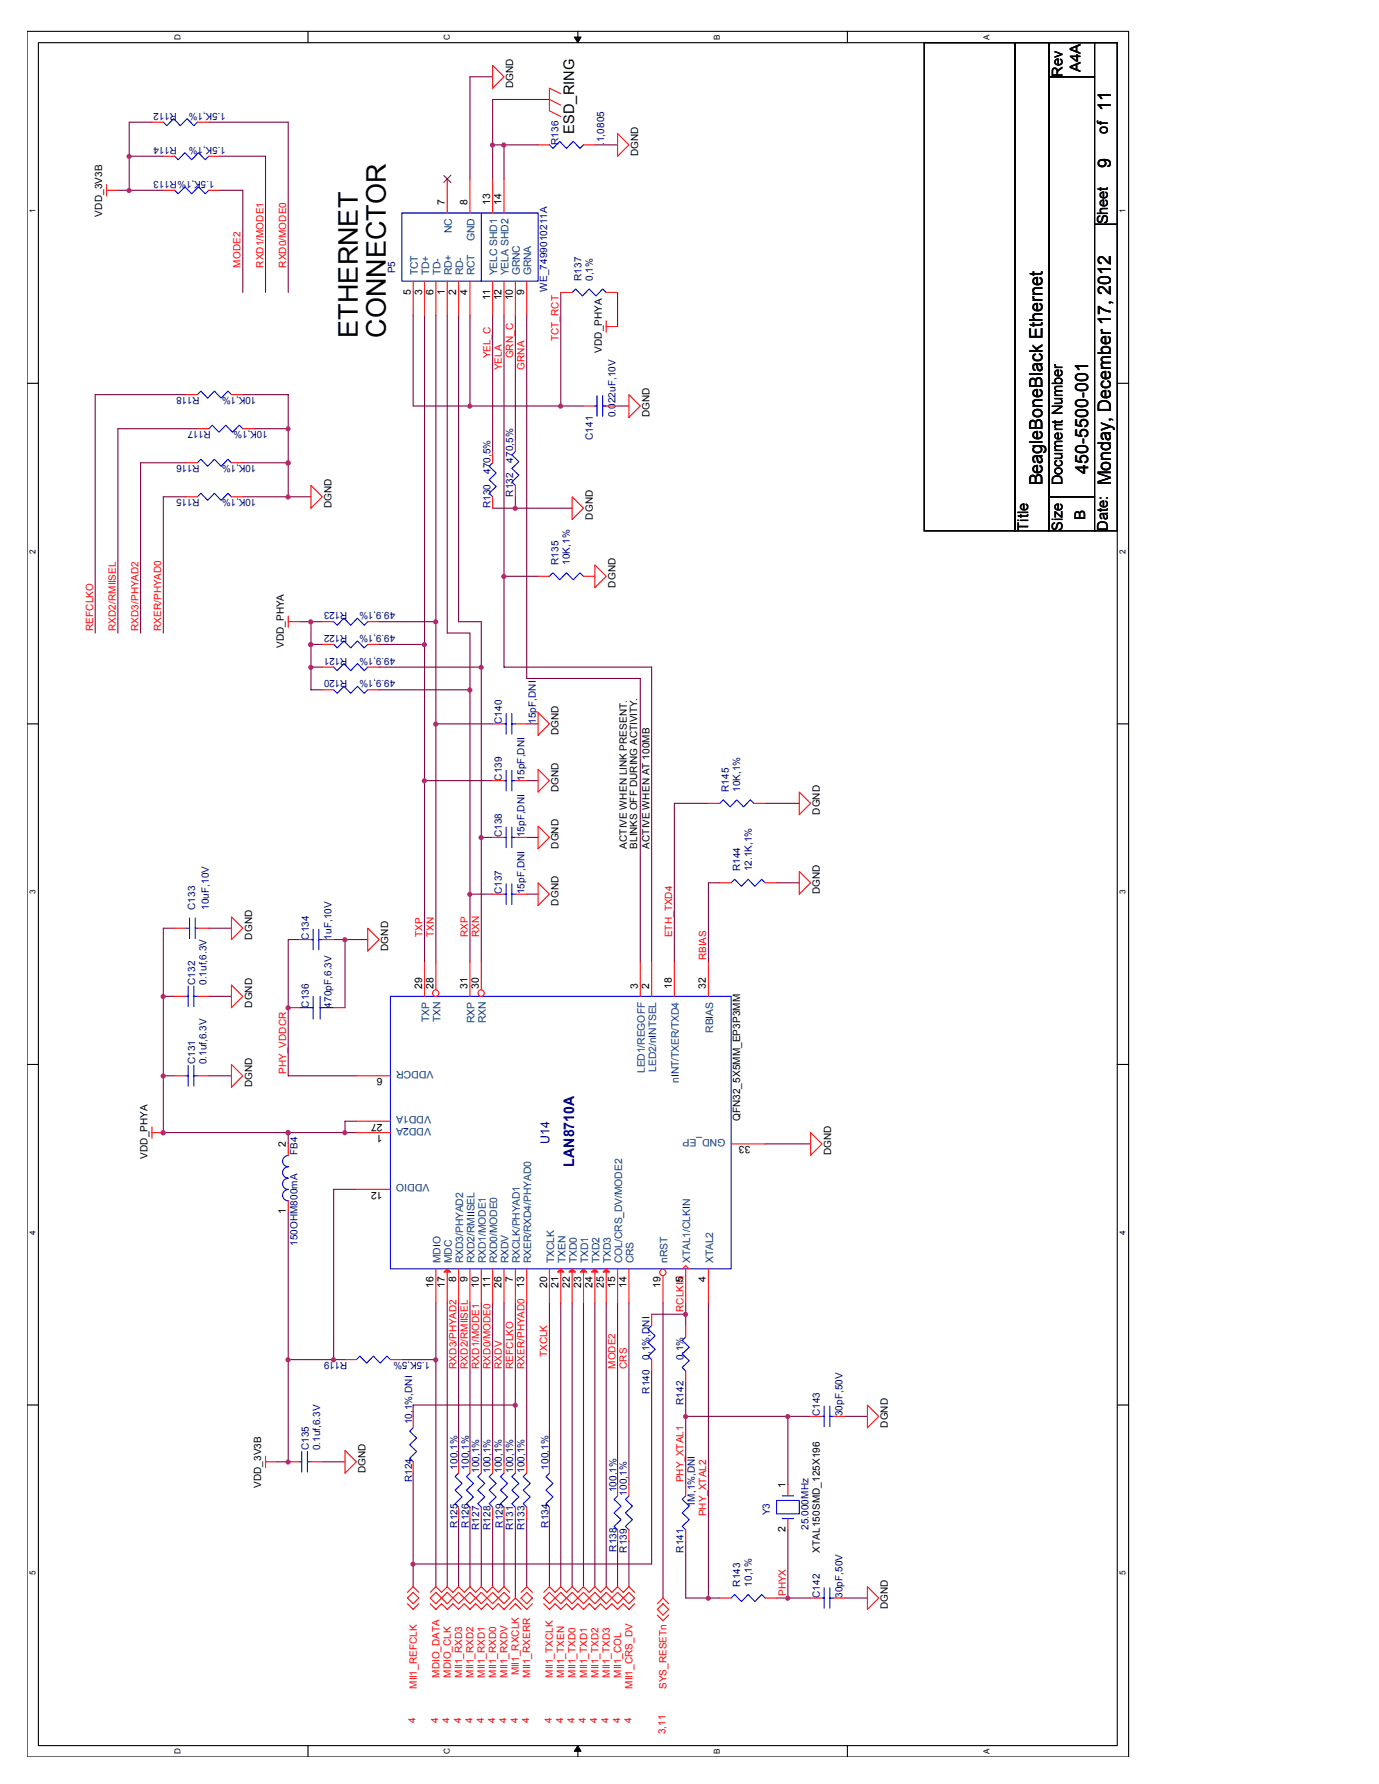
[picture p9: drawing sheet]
<svg xmlns="http://www.w3.org/2000/svg" width="216mm" height="279mm" viewBox="0 0 216 279" stroke-linecap="round" stroke-linejoin="round" font-family="sans-serif">
<defs><g id="words">
<g font-size="4.2">
<text x="56" y="52.9" transform="rotate(-90 56 52.9)">ETHERNET</text>
<text x="60.4" y="52.9" transform="rotate(-90 60.4 52.9)">CONNECTOR</text>
</g>
<g font-size="2.8">
<text x="173.9" y="17.4" transform="rotate(-90 173.9 17.4)">11</text>
<text x="173.9" y="26.2" transform="rotate(-90 173.9 26.2)">9</text>
<text x="163.2" y="76" transform="rotate(-90 163.2 76)">BeagleBoneBlack Ethernet</text>
<text x="170.3" y="74.3" transform="rotate(-90 170.3 74.3)">450-5500-001</text>
<text x="173.9" y="76" transform="rotate(-90 173.9 76)">Monday, December 17, 2012</text>
</g>
<g font-size="2.3">
<text x="169.2" y="11.3" transform="rotate(-90 169.2 11.3)">A4A</text>
<text x="166.3" y="12" transform="rotate(-90 166.3 12)">Rev</text>
<text x="89.9" y="20.9" transform="rotate(-90 89.9 20.9)">ESD_RING</text>
<text x="173.4" y="20.9" transform="rotate(-90 173.4 20.9)">of</text>
<text x="173.4" y="35.1" transform="rotate(-90 173.4 35.1)">Sheet</text>
<text x="166.3" y="76" transform="rotate(-90 166.3 76)">Document Number</text>
<text x="161" y="83.1" transform="rotate(-90 161 83.1)">Title</text>
<text x="166.3" y="83.1" transform="rotate(-90 166.3 83.1)">Size</text>
<text x="169.9" y="81.4" transform="rotate(-90 169.9 81.4)">B</text>
<text x="173.4" y="83.1" transform="rotate(-90 173.4 83.1)">Date:</text>
</g>
<text font-size="2.3" fill="#000080" x="89.9" y="182.7" transform="rotate(-90 89.9 182.7)">LAN8710A</text>
<text font-size="1.9" fill="#000080" x="86" y="179.2" transform="rotate(-90 86 179.2)">U14</text>
<g font-size="1.6" fill="#000080">
<text x="27.7" y="17.7" transform="rotate(-180 27.7 17.7)">R112</text>
<text x="35.3" y="17.7" transform="rotate(-180 35.3 17.7)">1.5K,1%</text>
<text x="27.7" y="23" transform="rotate(-180 27.7 23)">R114</text>
<text x="35.3" y="23" transform="rotate(-180 35.3 23)">1.5K,1%</text>
<text x="87.5" y="22.7" transform="rotate(-90 87.5 22.7)">R136</text>
<text x="94.6" y="22.7" transform="rotate(-90 94.6 22.7)">.1,0805</text>
<text x="33.6" y="28.3" transform="rotate(-180 33.6 28.3)">1.5K,1%R113</text>
<text x="61.8" y="42.8" transform="rotate(-90 61.8 42.8)">P5</text>
<text x="85.7" y="45.8" transform="rotate(-90 85.7 45.8)">WE_7499010211A</text>
<text x="91" y="44" transform="rotate(-90 91 44)">R137</text>
<text x="92.8" y="44" transform="rotate(-90 92.8 44)">0,1%</text>
<text x="31.2" y="62.1" transform="rotate(-180 31.2 62.1)">R118</text>
<text x="40.1" y="62.1" transform="rotate(-180 40.1 62.1)">10K,1%</text>
<text x="96.4" y="65.4" transform="rotate(-90 96.4 65.4)">0.022uF,10V</text>
<text x="33" y="67.4" transform="rotate(-180 33 67.4)">R117</text>
<text x="41.9" y="67.4" transform="rotate(-180 41.9 67.4)">10K,1%</text>
<text x="92.8" y="68.9" transform="rotate(-90 92.8 68.9)">C141</text>
<text x="31.2" y="72.8" transform="rotate(-180 31.2 72.8)">R116</text>
<text x="40.1" y="72.8" transform="rotate(-180 40.1 72.8)">10K,1%</text>
<text x="76.8" y="74.3" transform="rotate(-90 76.8 74.3)">470,5%</text>
<text x="80.3" y="77.8" transform="rotate(-90 80.3 77.8)">R132</text>
<text x="80.3" y="72.5" transform="rotate(-90 80.3 72.5)">470,5%</text>
<text x="31.2" y="78.1" transform="rotate(-180 31.2 78.1)">R115</text>
<text x="40.1" y="78.1" transform="rotate(-180 40.1 78.1)">10K,1%</text>
<text x="76.8" y="79.6" transform="rotate(-90 76.8 79.6)">R130</text>
<text x="87.5" y="88.5" transform="rotate(-90 87.5 88.5)">R135</text>
<text x="89.2" y="88.5" transform="rotate(-90 89.2 88.5)">10K,1%</text>
<text x="54.4" y="95.9" transform="rotate(-180 54.4 95.9)">R123</text>
<text x="61.8" y="95.9" transform="rotate(-180 61.8 95.9)">49.9,1%</text>
<text x="54.4" y="99.4" transform="rotate(-180 54.4 99.4)">R122</text>
<text x="61.8" y="99.4" transform="rotate(-180 61.8 99.4)">49.9,1%</text>
<text x="54.4" y="103" transform="rotate(-180 54.4 103)">R121</text>
<text x="54.4" y="106.6" transform="rotate(-180 54.4 106.6)">R120</text>
<text x="61.8" y="103" transform="rotate(-180 61.8 103)">49.9,1%</text>
<text x="61.8" y="106.6" transform="rotate(-180 61.8 106.6)">49.9,1%</text>
<text x="78.6" y="113.4" transform="rotate(-90 78.6 113.4)">C140</text>
<text x="83.9" y="113.4" transform="rotate(-90 83.9 113.4)">15pF,DNI</text>
<text x="78.6" y="122.3" transform="rotate(-90 78.6 122.3)">C139</text>
<text x="82.1" y="122.3" transform="rotate(-90 82.1 122.3)">15pF,DNI</text>
<text x="114.1" y="124" transform="rotate(-90 114.1 124)">R145</text>
<text x="115.9" y="124" transform="rotate(-90 115.9 124)">10K,1%</text>
<text x="78.6" y="131.1" transform="rotate(-90 78.6 131.1)">C138</text>
<text x="82.1" y="131.1" transform="rotate(-90 82.1 131.1)">15pF,DNI</text>
<text x="115.9" y="136.5" transform="rotate(-90 115.9 136.5)">R144</text>
<text x="117.7" y="136.5" transform="rotate(-90 117.7 136.5)">12.1K,1%</text>
<text x="30.6" y="142.5" transform="rotate(-90 30.6 142.5)">C133</text>
<text x="32.7" y="142.5" transform="rotate(-90 32.7 142.5)">10uF,10V</text>
<text x="78.6" y="140" transform="rotate(-90 78.6 140)">C137</text>
<text x="82.1" y="140" transform="rotate(-90 82.1 140)">15pF,DNI</text>
<text x="48.3" y="147.2" transform="rotate(-90 48.3 147.2)">C134</text>
<text x="51.9" y="147.2" transform="rotate(-90 51.9 147.2)">1uF,10V</text>
<text x="30.6" y="154.3" transform="rotate(-90 30.6 154.3)">C132</text>
<text x="32.3" y="154.3" transform="rotate(-90 32.3 154.3)">0.1uf,6.3V</text>
<text x="48.3" y="157.8" transform="rotate(-90 48.3 157.8)">C136</text>
<text x="51.9" y="157.8" transform="rotate(-90 51.9 157.8)">470pF,6.3V</text>
<text x="30.6" y="166.7" transform="rotate(-90 30.6 166.7)">C131</text>
<text x="32.3" y="166.7" transform="rotate(-90 32.3 166.7)">0.1uf,6.3V</text>
<text x="46.6" y="180.9" transform="rotate(-90 46.6 180.9)">FB4</text>
<text x="46.6" y="195.2" transform="rotate(-90 46.6 195.2)">150OHM800mA</text>
<text x="54.4" y="213.2" transform="rotate(-180 54.4 213.2)">R119</text>
<text x="67.4" y="213.2" transform="rotate(-180 67.4 213.2)">1.5K,5%</text>
<text x="101.7" y="212.9" transform="rotate(-90 101.7 212.9)">0,1%,DNI</text>
<text x="107" y="212.9" transform="rotate(-90 107 212.9)">0,1%</text>
<text x="101.7" y="218.3" transform="rotate(-90 101.7 218.3)">R140</text>
<text x="107" y="220" transform="rotate(-90 107 220)">R142</text>
<text x="128.4" y="221.8" transform="rotate(-90 128.4 221.8)">C143</text>
<text x="131.9" y="221.8" transform="rotate(-90 131.9 221.8)">30pF,50V</text>
<text x="48.3" y="227.2" transform="rotate(-90 48.3 227.2)">C135</text>
<text x="50.1" y="227.2" transform="rotate(-90 50.1 227.2)">0.1uf,6.3V</text>
<text x="64.5" y="223.1" transform="rotate(-90 64.5 223.1)">10,1%,DNI</text>
<text x="64.5" y="232.2" transform="rotate(-90 64.5 232.2)">R124</text>
<text x="71.6" y="230.2" transform="rotate(-90 71.6 230.2)">100,1%</text>
<text x="73.4" y="230.2" transform="rotate(-90 73.4 230.2)">100,1%</text>
<text x="75" y="230.7" transform="rotate(-90 75 230.7)">100,1%</text>
<text x="76.8" y="230.7" transform="rotate(-90 76.8 230.7)">100,1%</text>
<text x="78.6" y="230.7" transform="rotate(-90 78.6 230.7)">100,1%</text>
<text x="80.3" y="230.7" transform="rotate(-90 80.3 230.7)">100,1%</text>
<text x="82.1" y="230.7" transform="rotate(-90 82.1 230.7)">100,1%</text>
<text x="85.9" y="230.2" transform="rotate(-90 85.9 230.2)">100,1%</text>
<text x="96.5" y="233.7" transform="rotate(-90 96.5 233.7)">100,1%</text>
<text x="71.6" y="239.3" transform="rotate(-90 71.6 239.3)">R125</text>
<text x="73.4" y="239.3" transform="rotate(-90 73.4 239.3)">R126</text>
<text x="75" y="239.6" transform="rotate(-90 75 239.6)">R127</text>
<text x="76.8" y="239.6" transform="rotate(-90 76.8 239.6)">R128</text>
<text x="78.7" y="239.3" transform="rotate(-90 78.7 239.3)">R129</text>
<text x="80.3" y="239.6" transform="rotate(-90 80.3 239.6)">R131</text>
<text x="82.1" y="239.6" transform="rotate(-90 82.1 239.6)">R133</text>
<text x="85.9" y="239.3" transform="rotate(-90 85.9 239.3)">R134</text>
<text x="98.1" y="234.3" transform="rotate(-90 98.1 234.3)">100,1%</text>
<text x="108.8" y="236.1" transform="rotate(-90 108.8 236.1)">1M,1%,DNI</text>
<text x="120.5" y="237.3" transform="rotate(-90 120.5 237.3)">Y3</text>
<text x="126.6" y="239.6" transform="rotate(-90 126.6 239.6)">25.000MHz</text>
<text x="96.5" y="243" transform="rotate(-90 96.5 243)">R138</text>
<text x="98.1" y="243.2" transform="rotate(-90 98.1 243.2)">R139</text>
<text x="107" y="243.2" transform="rotate(-90 107 243.2)">R141</text>
<text x="115.9" y="248.5" transform="rotate(-90 115.9 248.5)">R143</text>
<text x="117.7" y="248.5" transform="rotate(-90 117.7 248.5)">10,1%</text>
<text x="128.4" y="250.3" transform="rotate(-90 128.4 250.3)">C142</text>
<text x="131.9" y="250.3" transform="rotate(-90 131.9 250.3)">30pF,50V</text>
</g>
<g font-size="1.6">
<text x="80.3" y="13.8" transform="rotate(-90 80.3 13.8)">DGND</text>
<text x="99.9" y="24.5" transform="rotate(-90 99.9 24.5)">DGND</text>
<text x="16" y="33.9" transform="rotate(-90 16 33.9)">VDD_3V3B</text>
<text x="69.6" y="32.1" transform="rotate(-90 69.6 32.1)">7</text>
<text x="73.2" y="32.1" transform="rotate(-90 73.2 32.1)">8</text>
<text x="76.7" y="32.1" transform="rotate(-90 76.7 32.1)">13</text>
<text x="78.5" y="32.1" transform="rotate(-90 78.5 32.1)">14</text>
<text x="64.3" y="46.1" transform="rotate(-90 64.3 46.1)">5</text>
<text x="66.1" y="46.1" transform="rotate(-90 66.1 46.1)">3</text>
<text x="67.9" y="46.1" transform="rotate(-90 67.9 46.1)">6</text>
<text x="69.6" y="46.1" transform="rotate(-90 69.6 46.1)">1</text>
<text x="71.4" y="46.1" transform="rotate(-90 71.4 46.1)">2</text>
<text x="73.2" y="46.1" transform="rotate(-90 73.2 46.1)">4</text>
<text x="76.7" y="47" transform="rotate(-90 76.7 47)">11</text>
<text x="78.5" y="47" transform="rotate(-90 78.5 47)">12</text>
<text x="80.3" y="47" transform="rotate(-90 80.3 47)">10</text>
<text x="82.1" y="46.1" transform="rotate(-90 82.1 46.1)">9</text>
<text x="94.2" y="55.2" transform="rotate(-90 94.2 55.2)">VDD_PHYA</text>
<text x="101.7" y="65.4" transform="rotate(-90 101.7 65.4)">DGND</text>
<text x="51.9" y="79.6" transform="rotate(-90 51.9 79.6)">DGND</text>
<text x="92.8" y="81.4" transform="rotate(-90 92.8 81.4)">DGND</text>
<text x="96.4" y="92" transform="rotate(-90 96.4 92)">DGND</text>
<text x="44.4" y="101.5" transform="rotate(-90 44.4 101.5)">VDD_PHYA</text>
<text x="87.5" y="115.1" transform="rotate(-90 87.5 115.1)">DGND</text>
<text x="87.5" y="124" transform="rotate(-90 87.5 124)">DGND</text>
<text x="128.4" y="127.6" transform="rotate(-90 128.4 127.6)">DGND</text>
<text x="87.5" y="132.9" transform="rotate(-90 87.5 132.9)">DGND</text>
<text x="98.1" y="132.9" transform="rotate(-90 98.1 132.9)">ACTIVE WHEN LINK PRESENT.</text>
<text x="99.7" y="132.9" transform="rotate(-90 99.7 132.9)">BLINKS OFF DURING ACTIVITY.</text>
<text x="101.7" y="132.9" transform="rotate(-90 101.7 132.9)">ACTIVE WHEN AT 100MB</text>
<text x="87.5" y="141.8" transform="rotate(-90 87.5 141.8)">DGND</text>
<text x="128.4" y="140" transform="rotate(-90 128.4 140)">DGND</text>
<text x="39.5" y="147.2" transform="rotate(-90 39.5 147.2)">DGND</text>
<text x="60.8" y="148.9" transform="rotate(-90 60.8 148.9)">DGND</text>
<text x="66.1" y="154.8" transform="rotate(-90 66.1 154.8)">29</text>
<text x="67.9" y="154.8" transform="rotate(-90 67.9 154.8)">28</text>
<text x="73.2" y="154.8" transform="rotate(-90 73.2 154.8)">31</text>
<text x="75" y="154.8" transform="rotate(-90 75 154.8)">30</text>
<text x="99.9" y="154.8" transform="rotate(-90 99.9 154.8)">3</text>
<text x="101.6" y="154.8" transform="rotate(-90 101.6 154.8)">2</text>
<text x="105.2" y="154.8" transform="rotate(-90 105.2 154.8)">18</text>
<text x="110.5" y="154.8" transform="rotate(-90 110.5 154.8)">32</text>
<text x="39.5" y="157.8" transform="rotate(-90 39.5 157.8)">DGND</text>
<text x="39.5" y="170.3" transform="rotate(-90 39.5 170.3)">DGND</text>
<text x="59.9" y="168.9" transform="rotate(-180 59.9 168.9)">6</text>
<text x="44.7" y="179.7" transform="rotate(-90 44.7 179.7)">2</text>
<text x="59.9" y="176" transform="rotate(-180 59.9 176)">27</text>
<text x="59.9" y="177.8" transform="rotate(-180 59.9 177.8)">1</text>
<text x="115.9" y="175.6" transform="rotate(-90 115.9 175.6)">QFN32_5X5MM_EP3P3MM</text>
<text x="117.5" y="179.5" transform="rotate(-180 117.5 179.5)">33</text>
<text x="23.1" y="181.5" transform="rotate(-90 23.1 181.5)">VDD_PHYA</text>
<text x="130.1" y="180.9" transform="rotate(-90 130.1 180.9)">DGND</text>
<text x="44.7" y="190.2" transform="rotate(-90 44.7 190.2)">1</text>
<text x="59.9" y="186.6" transform="rotate(-180 59.9 186.6)">12</text>
<text x="67.9" y="201.7" transform="rotate(-90 67.9 201.7)">16</text>
<text x="69.6" y="201.7" transform="rotate(-90 69.6 201.7)">17</text>
<text x="71.4" y="200.8" transform="rotate(-90 71.4 200.8)">8</text>
<text x="73.2" y="200.8" transform="rotate(-90 73.2 200.8)">9</text>
<text x="75" y="201.7" transform="rotate(-90 75 201.7)">10</text>
<text x="76.7" y="201.7" transform="rotate(-90 76.7 201.7)">11</text>
<text x="78.5" y="201.7" transform="rotate(-90 78.5 201.7)">26</text>
<text x="80.3" y="200.8" transform="rotate(-90 80.3 200.8)">7</text>
<text x="82.1" y="201.7" transform="rotate(-90 82.1 201.7)">13</text>
<text x="85.6" y="201.7" transform="rotate(-90 85.6 201.7)">20</text>
<text x="87.4" y="201.7" transform="rotate(-90 87.4 201.7)">21</text>
<text x="89.2" y="201.7" transform="rotate(-90 89.2 201.7)">22</text>
<text x="91" y="201.7" transform="rotate(-90 91 201.7)">23</text>
<text x="92.8" y="201.7" transform="rotate(-90 92.8 201.7)">24</text>
<text x="94.5" y="201.7" transform="rotate(-90 94.5 201.7)">25</text>
<text x="96.3" y="201.7" transform="rotate(-90 96.3 201.7)">15</text>
<text x="98.1" y="201.7" transform="rotate(-90 98.1 201.7)">14</text>
<text x="103.4" y="201.7" transform="rotate(-90 103.4 201.7)">19</text>
<text x="107" y="200.8" transform="rotate(-90 107 200.8)">5</text>
<text x="110.5" y="200.8" transform="rotate(-90 110.5 200.8)">4</text>
<text x="139" y="223.6" transform="rotate(-90 139 223.6)">DGND</text>
<text x="40.9" y="233" transform="rotate(-90 40.9 233)">VDD_3V3B</text>
<text x="57.2" y="230.7" transform="rotate(-90 57.2 230.7)">DGND</text>
<text x="123" y="233" transform="rotate(-90 123 233)">1</text>
<text x="123" y="239.9" transform="rotate(-90 123 239.9)">2</text>
<text x="128.4" y="243.2" transform="rotate(-90 128.4 243.2)">XTAL150SMD_125X196</text>
<text x="139" y="252.1" transform="rotate(-90 139 252.1)">DGND</text>
</g>
<g font-size="1.6" fill="#f00">
<text x="37.7" y="41.9" transform="rotate(-90 37.7 41.9)">MODE2</text>
<text x="41.2" y="41.9" transform="rotate(-90 41.2 41.9)">RXD1/MODE1</text>
<text x="44.8" y="41.9" transform="rotate(-90 44.8 41.9)">RXD0/MODE0</text>
<text x="87.5" y="53.5" transform="rotate(-90 87.5 53.5)">TCT_RCT</text>
<text x="76.8" y="56.1" transform="rotate(-90 76.8 56.1)">YEL_C</text>
<text x="78.6" y="57.9" transform="rotate(-90 78.6 57.9)">YELA</text>
<text x="80.3" y="56.1" transform="rotate(-90 80.3 56.1)">GRN_C</text>
<text x="82.1" y="57.9" transform="rotate(-90 82.1 57.9)">GRNA</text>
<text x="14.6" y="98.8" transform="rotate(-90 14.6 98.8)">REFCLKO</text>
<text x="18.1" y="98.8" transform="rotate(-90 18.1 98.8)">RXD2/RMIISEL</text>
<text x="21.7" y="98.8" transform="rotate(-90 21.7 98.8)">RXD3/PHYAD2</text>
<text x="25.2" y="98.8" transform="rotate(-90 25.2 98.8)">RXER/PHYAD0</text>
<text x="66.1" y="146.8" transform="rotate(-90 66.1 146.8)">TXP</text>
<text x="67.9" y="146.8" transform="rotate(-90 67.9 146.8)">TXN</text>
<text x="73.2" y="146.8" transform="rotate(-90 73.2 146.8)">RXP</text>
<text x="75" y="146.8" transform="rotate(-90 75 146.8)">RXN</text>
<text x="105.2" y="146.8" transform="rotate(-90 105.2 146.8)">ETH_TXD4</text>
<text x="110.6" y="150.4" transform="rotate(-90 110.6 150.4)">RBIAS</text>
<text x="44.8" y="168.1" transform="rotate(-90 44.8 168.1)">PHY_VDDCR</text>
<text x="107" y="205.5" transform="rotate(-90 107 205.5)">RCLKIN</text>
<text x="71.5" y="214.4" transform="rotate(-90 71.5 214.4)">RXD3/PHYAD2</text>
<text x="73.2" y="214.4" transform="rotate(-90 73.2 214.4)">RXD2/RMIISEL</text>
<text x="75" y="214.4" transform="rotate(-90 75 214.4)">RXD1/MODE1</text>
<text x="76.8" y="214.4" transform="rotate(-90 76.8 214.4)">RXD0/MODE0</text>
<text x="78.6" y="214.4" transform="rotate(-90 78.6 214.4)">RXDV</text>
<text x="80.3" y="214.4" transform="rotate(-90 80.3 214.4)">REFCLKO</text>
<text x="82.1" y="214.4" transform="rotate(-90 82.1 214.4)">RXER/PHYAD0</text>
<text x="85.7" y="212.6" transform="rotate(-90 85.7 212.6)">TXCLK</text>
<text x="96.4" y="214.4" transform="rotate(-90 96.4 214.4)">MODE2</text>
<text x="98.1" y="214.4" transform="rotate(-90 98.1 214.4)">CRS</text>
<text x="107" y="232.2" transform="rotate(-90 107 232.2)">PHY_XTAL1</text>
<text x="110.6" y="237.5" transform="rotate(-90 110.6 237.5)">PHY_XTAL2</text>
<text x="123" y="249.9" transform="rotate(-90 123 249.9)">PHYX</text>
<text x="68.8" y="262.7" transform="rotate(-90 68.8 262.7)">MDIO_DATA</text>
<text x="70.6" y="262.7" transform="rotate(-90 70.6 262.7)">MDIO_CLK</text>
<text x="72.3" y="262.7" transform="rotate(-90 72.3 262.7)">MII1_RXD3</text>
<text x="74.1" y="262.7" transform="rotate(-90 74.1 262.7)">MII1_RXD2</text>
<text x="75.9" y="262.7" transform="rotate(-90 75.9 262.7)">MII1_RXD1</text>
<text x="77.7" y="262.7" transform="rotate(-90 77.7 262.7)">MII1_RXD0</text>
<text x="79.5" y="262.7" transform="rotate(-90 79.5 262.7)">MII1_RXDV</text>
<text x="81.2" y="262.4" transform="rotate(-90 81.2 262.4)">MII1_RXCLK</text>
<text x="83" y="262.7" transform="rotate(-90 83 262.7)">MII1_RXERR</text>
<text x="86.6" y="262.7" transform="rotate(-90 86.6 262.7)">MII1_TXCLK</text>
<text x="88.3" y="262.7" transform="rotate(-90 88.3 262.7)">MII1_TXEN</text>
<text x="90.1" y="262.7" transform="rotate(-90 90.1 262.7)">MII1_TXD0</text>
<text x="91.9" y="262.7" transform="rotate(-90 91.9 262.7)">MII1_TXD1</text>
<text x="93.7" y="262.7" transform="rotate(-90 93.7 262.7)">MII1_TXD2</text>
<text x="95.5" y="262.7" transform="rotate(-90 95.5 262.7)">MII1_TXD3</text>
<text x="97.2" y="262.7" transform="rotate(-90 97.2 262.7)">MII1_COL</text>
<text x="65.1" y="269.8" transform="rotate(-90 65.1 269.8)">4</text>
<text x="65.2" y="264.5" transform="rotate(-90 65.2 264.5)">MII1_REFCLK</text>
<text x="68.6" y="269.8" transform="rotate(-90 68.6 269.8)">4</text>
<text x="70.4" y="269.8" transform="rotate(-90 70.4 269.8)">4</text>
<text x="72.2" y="269.8" transform="rotate(-90 72.2 269.8)">4</text>
<text x="74" y="269.8" transform="rotate(-90 74 269.8)">4</text>
<text x="75.7" y="269.8" transform="rotate(-90 75.7 269.8)">4</text>
<text x="77.5" y="269.8" transform="rotate(-90 77.5 269.8)">4</text>
<text x="79.3" y="269.8" transform="rotate(-90 79.3 269.8)">4</text>
<text x="81.1" y="269.8" transform="rotate(-90 81.1 269.8)">4</text>
<text x="82.8" y="269.8" transform="rotate(-90 82.8 269.8)">4</text>
<text x="86.4" y="269.8" transform="rotate(-90 86.4 269.8)">4</text>
<text x="88.2" y="269.8" transform="rotate(-90 88.2 269.8)">4</text>
<text x="90" y="269.8" transform="rotate(-90 90 269.8)">4</text>
<text x="91.7" y="269.8" transform="rotate(-90 91.7 269.8)">4</text>
<text x="93.5" y="269.8" transform="rotate(-90 93.5 269.8)">4</text>
<text x="95.3" y="269.8" transform="rotate(-90 95.3 269.8)">4</text>
<text x="97.1" y="269.8" transform="rotate(-90 97.1 269.8)">4</text>
<text x="98.8" y="269.8" transform="rotate(-90 98.8 269.8)">4</text>
<text x="99" y="264.5" transform="rotate(-90 99 264.5)">MII1_CRS_DV</text>
<text x="104.4" y="264.5" transform="rotate(-90 104.4 264.5)">SYS_RESETn</text>
<text x="104.2" y="271.6" transform="rotate(-90 104.2 271.6)">3,11</text>
</g>
<g font-size="1.6" fill="#004080">
<text x="70.7" y="36.5" transform="rotate(-90 70.7 36.5)">NC</text>
<text x="74.3" y="37.8" transform="rotate(-90 74.3 37.8)">GND</text>
<text x="65.4" y="43.1" transform="rotate(-90 65.4 43.1)">TCT</text>
<text x="67.2" y="43.1" transform="rotate(-90 67.2 43.1)">TD+</text>
<text x="69" y="43.1" transform="rotate(-90 69 43.1)">TD-</text>
<text x="70.7" y="43.1" transform="rotate(-90 70.7 43.1)">RD+</text>
<text x="72.5" y="43.1" transform="rotate(-90 72.5 43.1)">RD-</text>
<text x="74.3" y="43.1" transform="rotate(-90 74.3 43.1)">RCT</text>
<text x="77.9" y="43.1" transform="rotate(-90 77.9 43.1)">YELC SHD1</text>
<text x="79.6" y="43.1" transform="rotate(-90 79.6 43.1)">YELA SHD2</text>
<text x="81.4" y="43.1" transform="rotate(-90 81.4 43.1)">GRNC</text>
<text x="83.2" y="43.1" transform="rotate(-90 83.2 43.1)">GRNA</text>
<text x="67.2" y="160" transform="rotate(-90 67.2 160)">TXP</text>
<text x="69" y="160.1" transform="rotate(-90 69 160.1)">TXN</text>
<text x="74.3" y="160.2" transform="rotate(-90 74.3 160.2)">RXP</text>
<text x="76.1" y="160.3" transform="rotate(-90 76.1 160.3)">RXN</text>
<text x="111.6" y="161.7" transform="rotate(-90 111.6 161.7)">RBIAS</text>
<text x="67.9" y="167.7" transform="rotate(-180 67.9 167.7)">VDDCR</text>
<text x="102.7" y="167.9" transform="rotate(-90 102.7 167.9)">LED2/nINTSEL</text>
<text x="101" y="168.1" transform="rotate(-90 101 168.1)">LED1/REGOFF</text>
<text x="106.3" y="169.6" transform="rotate(-90 106.3 169.6)">nINT/TXER/TXD4</text>
<text x="67.5" y="174.8" transform="rotate(-180 67.5 174.8)">VDD1A</text>
<text x="67.5" y="176.6" transform="rotate(-180 67.5 176.6)">VDD2A</text>
<text x="113.6" y="178.4" transform="rotate(-180 113.6 178.4)">GND_EP</text>
<text x="67.2" y="185.5" transform="rotate(-180 67.2 185.5)">VDDIO</text>
<text x="69" y="197.8" transform="rotate(-90 69 197.8)">MDIO</text>
<text x="70.7" y="197.8" transform="rotate(-90 70.7 197.8)">MDC</text>
<text x="72.5" y="197.8" transform="rotate(-90 72.5 197.8)">RXD3/PHYAD2</text>
<text x="74.3" y="197.8" transform="rotate(-90 74.3 197.8)">RXD2/RMIISEL</text>
<text x="76.1" y="197.8" transform="rotate(-90 76.1 197.8)">RXD1/MODE1</text>
<text x="77.9" y="197.8" transform="rotate(-90 77.9 197.8)">RXD0/MODE0</text>
<text x="79.6" y="197.8" transform="rotate(-90 79.6 197.8)">RXDV</text>
<text x="81.4" y="197.8" transform="rotate(-90 81.4 197.8)">RXCLK/PHYAD1</text>
<text x="83.2" y="197.8" transform="rotate(-90 83.2 197.8)">RXER/RXD4/PHYAD0</text>
<text x="86.7" y="197.8" transform="rotate(-90 86.7 197.8)">TXCLK</text>
<text x="88.5" y="197.8" transform="rotate(-90 88.5 197.8)">TXEN</text>
<text x="90.3" y="197.8" transform="rotate(-90 90.3 197.8)">TXD0</text>
<text x="92.1" y="197.8" transform="rotate(-90 92.1 197.8)">TXD1</text>
<text x="93.9" y="197.8" transform="rotate(-90 93.9 197.8)">TXD2</text>
<text x="95.6" y="197.8" transform="rotate(-90 95.6 197.8)">TXD3</text>
<text x="97.4" y="197.8" transform="rotate(-90 97.4 197.8)">COL/CRS_DV/MODE2</text>
<text x="99.2" y="197.8" transform="rotate(-90 99.2 197.8)">CRS</text>
<text x="104.5" y="197.8" transform="rotate(-90 104.5 197.8)">nRST</text>
<text x="108.1" y="197.8" transform="rotate(-90 108.1 197.8)">XTAL1/CLKIN</text>
<text x="111.6" y="197.8" transform="rotate(-90 111.6 197.8)">XTAL2</text>
</g>
<g font-size="1.3">
<text x="28.2" y="6.2" transform="rotate(-90 28.2 6.2)">D</text>
<text x="70.4" y="6.2" transform="rotate(-90 70.4 6.2)">C</text>
<text x="112.7" y="6.2" transform="rotate(-90 112.7 6.2)">B</text>
<text x="154.9" y="6.2" transform="rotate(-90 154.9 6.2)">A</text>
<text x="5.5" y="33.4" transform="rotate(-90 5.5 33.4)">1</text>
<text x="176.2" y="33.4" transform="rotate(-90 176.2 33.4)">1</text>
<text x="5.5" y="86.7" transform="rotate(-90 5.5 86.7)">2</text>
<text x="176.2" y="86.7" transform="rotate(-90 176.2 86.7)">2</text>
<text x="5.5" y="140" transform="rotate(-90 5.5 140)">3</text>
<text x="176.2" y="140" transform="rotate(-90 176.2 140)">3</text>
<text x="5.5" y="193.4" transform="rotate(-90 5.5 193.4)">4</text>
<text x="176.2" y="193.4" transform="rotate(-90 176.2 193.4)">4</text>
<text x="5.5" y="246.7" transform="rotate(-90 5.5 246.7)">5</text>
<text x="176.2" y="246.7" transform="rotate(-90 176.2 246.7)">5</text>
<text x="28.2" y="274.7" transform="rotate(-90 28.2 274.7)">D</text>
<text x="70.4" y="274.7" transform="rotate(-90 70.4 274.7)">C</text>
<text x="112.7" y="274.7" transform="rotate(-90 112.7 274.7)">B</text>
<text x="154.9" y="274.7" transform="rotate(-90 154.9 274.7)">A</text>
</g>
</g></defs>
<path d="M4.2 4.9h172.5v270.3h-172.5zM6 6.7h168.9v266.7h-168.9z" fill="none" stroke="#000" stroke-width=".17"/>
<g fill="#fff">
<path d="M4.4 246h1.4v.7h-1.4z"/>
<path d="M175.1 246h1.4v.7h-1.4z"/>
</g>
<path d="M4.2 220h1.8M174.9 220h1.8" fill="none" stroke="#000" stroke-width=".17"/>
<g fill="#fff">
<path d="M4.4 192.7h1.4v.7h-1.4z"/>
<path d="M175.1 192.7h1.4v.7h-1.4z"/>
</g>
<path d="M4.2 166.7h1.8M174.9 166.7h1.8" fill="none" stroke="#000" stroke-width=".17"/>
<g fill="#fff">
<path d="M4.4 139.4h1.4v.6h-1.4z"/>
<path d="M175.1 139.4h1.4v.6h-1.4z"/>
</g>
<path d="M4.2 113.4h1.8M174.9 113.4h1.8" fill="none" stroke="#000" stroke-width=".17"/>
<g fill="#fff">
<path d="M4.4 86h1.4v.7h-1.4z"/>
<path d="M175.1 86h1.4v.7h-1.4z"/>
</g>
<path d="M4.2 60h1.8M174.9 60h1.8" fill="none" stroke="#000" stroke-width=".17"/>
<g fill="#fff">
<path d="M4.4 32.7h1.4v.7h-1.4z"/>
<path d="M175.1 32.7h1.4v.7h-1.4z"/>
<path d="M27.1 273.8h1.4v.9h-1.4z"/>
<path d="M27.1 5.3h1.4v.9h-1.4z"/>
<path d="M69.3 273.8h1.4v.9h-1.4z"/>
<path d="M69.3 5.3h1.4v.9h-1.4z"/>
</g>
<path d="M48.2 4.9v1.8M48.2 273.4v1.8" fill="none" stroke="#000" stroke-width=".17"/>
<g fill="#fff">
<path d="M111.5 273.9h1.4v.8h-1.4z"/>
<path d="M111.5 5.4h1.4v.8h-1.4z"/>
</g>
<path d="M90.5 4.9v1.8M90.5 273.4v1.8" fill="none" stroke="#000" stroke-width=".17"/>
<path d="M89.9 5.8h1.1l-.5 .9zM90.5 273.4l.5 .9h-1.1z" fill="#000" stroke="#000" stroke-width=".16"/>
<g fill="#fff">
<path d="M153.8 273.9h1.4v.8h-1.4z"/>
<path d="M153.8 5.4h1.4v.8h-1.4z"/>
</g>
<path d="M132.7 4.9v1.8M144.7 6.7h14.2v76.4h-14.2zM158.9 6.7h5.4v76.4h-5.4zM164.3 12h7.1v65.8h-7.1zM164.3 6.7h7.1v5.3h-7.1zM171.4 6.7h3.5v28.4h-3.5zM171.4 35.1h3.5v48h-3.5zM164.3 77.8h7.1v5.3h-7.1zM132.7 273.4v1.8" fill="none" stroke="#000" stroke-width=".17"/>
<g fill="none" stroke="#800040" stroke-width=".17">
<path d="M23.8 19.1h-3.6v5.4M32.7 19.1h12.4v26.7M77.1 12h-3.5v16M86 15.6h-8.9v12.4M18.5 29.8h7.1M25.6 24.5h-5.4v5.3M34.5 24.5h7.1v21.3M34.5 29.8h3.5v16M77.1 22.7h7.1M78.9 22.7v5.3M93.1 22.7h3.6M64.7 49.4v14.2h26.7"/>
<path d="M66.5 49.4v101.3M68.2 49.4v101.3M70 49.4v49.7h3.6v51.6M71.8 49.4v48h3.6v53.3M73.6 49.4v14.2M77.1 49.4v21.3M78.9 49.4v40.9M80.7 49.4v19.5M82.5 49.4v56.9h17.7v44.4M87.8 45.8v17.8M96.7 45.8v5.3M29.1 77.8h-3.5v21.3"/>
<path d="M29.1 61.8h-14.2v37.3M29.1 72.5h-7.1v26.6M30.9 67.1h-12.4v32M38 61.8h7.1v10.7M38 72.5h7.1M39.8 67.1h5.3M45.1 72.5v5.3h-7.1M45.1 77.8h3.6M80.7 77.8v1.8h-3.6M80.7 79.6h8.9M96.7 63.6h1.8M46.9 97.4h3.6"/>
<path d="M48.7 97.4v10.6h1.8M59.4 97.4h8.8M84.2 90.3h-5.3v14.2h23.1v46.2M48.7 104.5h1.8M48.7 100.9h1.8M59.4 108h14.2M59.4 104.5h16M59.4 100.9h7.1M68.2 113.4h8.9M82.5 113.4h1.7M66.5 122.3h10.6M75.4 131.1h1.7"/>
<path d="M82.5 131.1h1.7M82.5 122.3h1.7M110.9 125.8h-5.3v24.9M112.7 138.3h-1.8v12.4M119.8 125.8h5.3M121.6 138.3h3.5M25.6 156h1.7M27.3 145.4h-1.7v32h30.2M32.7 145.4h3.5M32.7 156h3.5M46.9 147.2h-1.8v21.3h10.7M52.2 147.2h5.4"/>
<path d="M54 147.2v10.6M73.6 140h3.5M82.5 140h1.7M25.6 168.5h1.7M32.7 168.5h3.5M45.1 177.4v1.8M55.8 175.6h-1.8v1.8M119.8 179.2h7.1M45.1 189.8v39.1h-1.8M55.8 186.3h-3.6v26.6M45.1 212.9h8.9M62.9 212.9h5.3"/>
<path d="M68.2 204v44.5M70 204v44.5M71.8 204v24.9M73.6 204v24.9M75.4 204v24.9M77.1 204v24.9M78.9 204v24.9M80.7 204v24.9M82.5 204v24.9M86 204v24.9M87.8 204v44.5M89.6 204v44.5"/>
<path d="M91.4 204v44.5M93.1 204v44.5M94.9 204v44.5M96.7 204v28.5M98.5 204v28.5M102 214.7v30.2h-37.3M102 205.8h5.4M103.8 204v46.3M107.4 204v3.6M107.4 216.5v16M110.9 204v46.3M50.5 228.9h3.5"/>
<path d="M64.7 230.7v17.8M71.8 237.8v10.7M73.6 237.8v10.7M75.4 237.8v10.7M77.1 237.8v10.7M78.9 237.8v10.7M80.7 237.8v12.5M80.7 220h-16v1.8M82.5 237.8v10.7M86 237.8v10.7M107.4 221.8h19.5M123.4 221.8v10.7"/>
<path d="M123.4 239.6v10.7M132.2 221.8h3.6M96.7 241.4v7.1M98.5 241.4v7.1M107.4 241.4v8.9h5.3M121.6 250.3h5.3M132.2 250.3h3.6"/>
</g>
<g fill="#f0f" stroke="#f0f" stroke-width=".17">
<circle cx="73.5" cy="108.1" r=".32"/>
<circle cx="73.5" cy="140.1" r=".32"/>
<circle cx="77.1" cy="22.7" r=".32"/>
<circle cx="75.3" cy="104.5" r=".32"/>
<circle cx="75.3" cy="131.2" r=".32"/>
<circle cx="48.7" cy="104.5" r=".32"/>
<circle cx="66.4" cy="100.9" r=".32"/>
<circle cx="66.4" cy="122.3" r=".32"/>
<circle cx="68.2" cy="113.4" r=".32"/>
<circle cx="78.9" cy="22.7" r=".32"/>
<circle cx="87.8" cy="63.6" r=".32"/>
<circle cx="48.7" cy="97.4" r=".32"/>
<circle cx="48.7" cy="100.9" r=".32"/>
<circle cx="73.5" cy="63.6" r=".32"/>
<circle cx="123.3" cy="221.9" r=".32"/>
<circle cx="107.3" cy="221.9" r=".32"/>
<circle cx="68.2" cy="213" r=".32"/>
<circle cx="110.9" cy="250.3" r=".32"/>
<circle cx="45.1" cy="157.8" r=".32"/>
<circle cx="45.1" cy="177.4" r=".32"/>
<circle cx="25.5" cy="177.4" r=".32"/>
<circle cx="45.1" cy="229" r=".32"/>
<circle cx="54" cy="147.2" r=".32"/>
<circle cx="54" cy="177.4" r=".32"/>
<circle cx="25.5" cy="156.1" r=".32"/>
<circle cx="25.5" cy="168.5" r=".32"/>
<circle cx="123.3" cy="250.3" r=".32"/>
<circle cx="45.1" cy="213" r=".32"/>
<circle cx="52.2" cy="213" r=".32"/>
<circle cx="107.3" cy="205.8" r=".32"/>
<circle cx="80.7" cy="220.1" r=".32"/>
<circle cx="80.7" cy="79.6" r=".32"/>
<circle cx="78.9" cy="90.3" r=".32"/>
<circle cx="64.7" cy="245" r=".32"/>
<circle cx="45.1" cy="67.2" r=".32"/>
<circle cx="45.1" cy="72.5" r=".32"/>
<circle cx="20.2" cy="24.5" r=".32"/>
<circle cx="20.2" cy="29.8" r=".32"/>
<circle cx="45.1" cy="77.8" r=".32"/>
<circle cx="68.2" cy="97.4" r=".32"/>
</g>
<g fill="none" stroke="#f00" stroke-width=".17">
<path d="M77.1 10.2l1.8 1.8-1.8 1.8zM86 15.6l1.8 .9M87.8 14.7l-1.8-.9v3.6l1.8 .8M16.7 29.8h1.8M16.7 28.9v1.8M25.6 29.8h1.7M25.6 24.5h1.7M32.7 29.8h1.8M32.7 24.5h1.8M96.7 20.9l1.8 1.8-1.8 1.8zM94.9 51.1h1.8M94.9 50.3v1.7"/>
<path d="M48.7 76l1.8 1.8-1.8 1.8zM89.6 77.8l1.8 1.8-1.8 1.8zM98.5 61.8l1.7 1.8-1.7 1.8zM45.1 97.4h1.8M45.1 96.5v1.8M93.1 88.5l1.8 1.8-1.8 1.7zM84.2 111.6l1.8 1.8-1.8 1.7zM84.2 129.4l1.8 1.7-1.8 1.8zM84.2 138.3l1.8 1.7-1.8 1.8zM84.2 120.5l1.8 1.8-1.8 1.7zM125.1 136.5l1.8 1.8-1.8 1.7zM125.1 124l1.8 1.8-1.8 1.8z"/>
<path d="M27.3 145.4h1.8M30.9 145.4h1.8M36.2 154.3l1.8 1.7-1.8 1.8zM36.2 143.6l1.8 1.8-1.8 1.8zM46.9 147.2h1.8M50.5 147.2h1.7M57.6 145.4l1.8 1.8-1.8 1.7zM77.1 140h1.8M80.7 140h1.8M23.8 177.4h1.8M23.8 176.5v1.8M36.2 166.7l1.8 1.8-1.8 1.8z"/>
<path d="M126.9 177.4l1.8 1.8-1.8 1.7zM68.2 198.7v5.3M70 198.7v5.3M71.8 198.7v5.3M73.6 198.7v5.3M75.4 198.7v5.3M77.1 198.7v5.3M78.9 198.7v5.3M80.7 198.7v5.3M82.5 198.7v5.3M86 198.7v5.3M87.8 198.7v5.3"/>
<path d="M89.6 198.7v5.3M91.4 198.7v5.3M93.1 198.7v5.3M94.9 198.7v5.3M96.7 198.7v5.3M98.5 198.7v5.3M107.4 207.6v1.8M107.4 214.7v1.8M41.6 228.9h1.7M41.6 228.1v1.7M45.1 228.9h1.8M48.7 228.9h1.8"/>
<path d="M54 227.2l1.8 1.7-1.8 1.8zM107.4 232.5v1.8M107.4 239.6v1.8M135.8 220l1.8 1.8-1.8 1.8zM63.8 251.2l.9 .9 .9-.9M63.8 249.4l.9-.9 .9 .9M64.7 249.4l.9 .9-.9 .9-.9-.9zM67.4 251.2l.8 .9 .9-.9 .9 .9 .9-.9 .9 .9 .9-.9 .9 .9 .9-.9 .9 .9 .8-.9 .9 .9 .9-.9 .9 .9 1.8-1.8 1.8 1.8 .9-.9M67.4 249.4l.8-.9 .9 .9 .9-.9 .9 .9 .9-.9 .9 .9 .9-.9 .9 .9 .9-.9 .8 .9 .9-.9 .9 .9 .9-.9 .9 .9M68.2 249.4l.9 .9-.9 .9-.8-.9zM69.1 250.3l.9 .9 .9-.9M69.1 250.3l.9-.9 .9 .9"/>
<path d="M70.9 250.3l.9 .9 .9-.9M70.9 250.3l.9-.9 .9 .9M72.7 250.3l.9 .9 .9-.9M72.7 250.3l.9-.9 .9 .9M74.5 250.3l.9 .9 .8-.9M74.5 250.3l.9-.9 .8 .9M76.2 250.3l.9 .9 .9-.9M76.2 250.3l.9-.9 .9 .9M78.9 249.4l.9 .9-.9 .9-.9-.9zM79.8 252.1l.9-.9 .9 .9M81.6 250.3l.9-.9 .9 .9-.9 .9zM81.6 249.4l.9-.9 .9 .9"/>
<path d="M85.1 251.2l.9 .9 .9-.9 .9 .9 .9-.9 .9 .9 .9-.9 .9 .9 .8-.9 .9 .9 .9-.9 .9 .9 .9-.9 .9 .9 .9-.9 .9 .9 .9-.9M85.1 249.4l.9-.9 .9 .9 .9-.9 .9 .9 .9-.9 .9 .9 .9-.9 .8 .9 .9-.9 .9 .9 .9-.9 .9 .9 .9-.9 .9 .9 .9-.9 .9 .9M85.1 250.3l.9-.9 .9 .9-.9 .9zM86.9 250.3l.9 .9 .9-.9M86.9 250.3l.9-.9 .9 .9M88.7 250.3l.9 .9 .9-.9M88.7 250.3l.9-.9 .9 .9M90.5 250.3l.9 .9 .8-.9M90.5 250.3l.9-.9 .8 .9M92.2 250.3l.9 .9 .9-.9M92.2 250.3l.9-.9 .9 .9M94 250.3l.9 .9 .9-.9"/>
<path d="M94 250.3l.9-.9 .9 .9M95.8 250.3l.9 .9 .9-.9M95.8 250.3l.9-.9 .9 .9M98.5 249.4l.9 .9-.9 .9-.9-.9zM102.9 252.9l.9 .9 .9-.9M102.9 252.1l.9-.9 .9 .9-.9 .8zM102.9 251.2l.9-.9 .9 .9M126.9 250.3h1.8M130.5 250.3h1.7M135.8 248.5l1.8 1.8-1.8 1.8z"/>
</g>
<g fill="none" stroke="#00f" stroke-width=".17">
<path d="M27.3 24.5l.6 .5 1.1-1.1 1 1.1 1.1-1.1 1 1.1 .6-.5M27.3 29.8l.6 .6 1.1-1.1 1 1.1 1.1-1.1 1 1.1 .6-.6M79.2 138.4v3.2M80.1 138.4v3.2M29.1 145.4h.6M29.7 143.8v3.2M30.6 145.4h.3M30.6 143.8v3.2M48.7 147.2h.3M49 145.5v3.3M49.9 147.2h.6M49.9 145.5v3.3"/>
<path d="M61.1 156h53.4v42.7h-53.4zM78.9 140h.3M80.1 140h.6M107.4 209.4l-.6 .5 1.1 1.1-1.1 1 1.1 1.1-1.1 1.1 .6 .5M46.9 228.9h.3M47.2 227.3v3.2M48.1 228.9h.6M48.1 227.3v3.2M107.4 234.3l-.6 .5 1.1 1.1-1.1 1 1.1 1.1-1.1 1.1 .6 .5M128.7 250.3h.3M129 248.7v3.2M129.9 250.3h.6"/>
<path d="M129.9 248.7v3.2"/>
</g>
<g fill="#f00" stroke="#f00" stroke-width=".17">
<path d="M69.5 199.2l.5-.5 .5 .5z"/>
<path d="M87.3 199.2l.5-.5 .5 .5z"/>
<path d="M89.1 199.2l.5-.5 .5 .5z"/>
<path d="M90.8 199.2l.6-.5 .5 .5z"/>
<path d="M92.6 199.2l.5-.5 .5 .5z"/>
<path d="M94.4 199.2l.5-.5 .5 .5z"/>
</g>
<circle cx="103.8" cy="199.3" r=".5" fill="#fff" stroke="#f00" stroke-width=".17"/>
<path d="M73.6 150.7v5.3M110.9 150.7v5.3M55.8 175.6h5.3M55.8 177.4h5.3M55.8 168.5h5.3M114.5 179.2h5.3M55.8 186.3h5.3M103.8 199.8v4.2M106.8 198.7l.6-.5 .5 .5M107.4 198.7v5.3M110.9 198.7v5.3" fill="none" stroke="#f00" stroke-width=".17"/>
<circle cx="75.3" cy="155.5" r=".5" fill="#fff" stroke="#f00" stroke-width=".17"/>
<path d="M75.4 150.7v4.3" fill="none" stroke="#f00" stroke-width=".17"/>
<circle cx="68.2" cy="155.5" r=".5" fill="#fff" stroke="#f00" stroke-width=".17"/>
<g fill="none" stroke="#f00" stroke-width=".17">
<path d="M23.8 19.1h1.8M30.9 19.1h1.8M70 28v5.4M73.6 28v5.4M77.1 28v5.4M78.9 28v5.4M84.2 22.7h1.8M91.4 22.7h1.7M64.7 44v5.4M66.5 44v5.4M68.2 44v5.4M70 44v5.4"/>
<path d="M71.8 44v5.4M73.6 44v5.4M77.1 44v5.4M78.9 44v5.4M80.7 44v5.4M82.5 44v5.4M87.8 45.8h1.8M94.9 45.8h1.8M29.1 61.8h1.8M29.1 72.5h1.8M29.1 77.8h1.8M30.9 67.1h1.8"/>
<path d="M36.2 61.8h1.8M36.2 72.5h1.8M36.2 77.8h1.8M38 67.1h1.8M77.1 70.7v1.8M77.1 77.8v1.8M80.7 68.9v1.8M80.7 76v1.8M91.4 63.6h1.7M94.9 63.6h1.8M50.5 97.4h1.7M57.6 97.4h1.8"/>
<path d="M84.2 90.3h1.8M91.4 90.3h1.7M50.5 104.5h1.7M50.5 100.9h1.7M50.5 108h1.7M57.6 104.5h1.8M57.6 100.9h1.8M57.6 108h1.8M77.1 113.4h1.8M80.7 113.4h1.8M77.1 122.3h1.8M77.1 131.1h1.8"/>
<path d="M80.7 122.3h1.8M80.7 131.1h1.8M110.9 125.8h1.8M112.7 138.3h1.8M118 125.8h1.8M119.8 138.3h1.8M27.3 156h1.8M30.9 156h1.8M45.1 157.8h1.8M52.2 157.8h1.8M66.5 150.7v5.3M68.2 150.7v4.3"/>
<path d="M100.2 150.7v5.3M102 150.7v5.3M105.6 150.7v5.3M27.3 168.5h1.8M30.9 168.5h1.8M45.1 179.2v1.7M45.1 188v1.8M54 212.9h1.8M61.1 212.9h1.8M102 205.8v1.8M102 212.9v1.8M64.7 221.8v1.8"/>
<path d="M64.7 228.9v1.8M71.8 228.9v1.8M71.8 236.1v1.7M73.6 228.9v1.8M73.6 236.1v1.7M75.4 228.9v1.8M75.4 236.1v1.7M77.1 228.9v1.8M77.1 236.1v1.7M78.9 228.9v1.8M78.9 236.1v1.7M80.7 228.9v1.8"/>
<path d="M80.7 236.1v1.7M82.5 228.9v1.8M82.5 236.1v1.7M86 228.9v1.8M86 236.1v1.7M96.7 232.5v1.8M96.7 239.6v1.8M98.5 232.5v1.8M98.5 239.6v1.8M123.4 232.5v1.8M123.4 237.8v1.8M126.9 221.8h1.8"/>
<path d="M130.5 221.8h1.7M112.7 250.3h1.8M119.8 250.3h1.8"/>
</g>
<g fill="none" stroke="#00f" stroke-width=".17">
<path d="M25.6 19.1l.5 .6 1.1-1.1 1 1.1 1.1-1.1 1.1 1.1 .5-.6M62.9 33.4h21.3v10.6h-21.3zM75.4 33.4v10.6M86 22.7l.6 .5 1-1.1 1.1 1.1 1-1.1 1.1 1.1 .6-.5M89.6 45.8l.5-.5 1.1 1.1 1-1.1 1.1 1.1 1.1-1.1 .5 .5M30.9 61.8l.6-.5 1 1.1 1.1-1.1 1 1.1 1.1-1.1 .5 .5M30.9 72.5l.6-.6 1 1.1 1.1-1.1 1 1.1 1.1-1.1 .5 .6M30.9 77.8l.6-.5 1 1.1 1.1-1.1 1 1.1 1.1-1.1 .5 .5M32.7 67.1l.5-.5 1.1 1.1 1-1.1 1.1 1.1 1.1-1.1 .5 .5M77.1 72.5l-.5 .5 1.1 1.1-1.1 1 1.1 1.1-1.1 1.1 .5 .5M80.7 70.7l-.6 .5 1.1 1.1-1.1 1.1 1.1 1-1.1 1.1 .6 .5M93.1 63.6h.4"/>
<path d="M93.5 62v3.2M94.4 63.6h.5M94.4 62v3.2M52.2 97.4l.6 .5 1-1.1 1.1 1.1 1.1-1.1 1 1.1 .6-.5M86 90.3l.6-.6 1 1.1 1.1-1.1 1 1.1 1.1-1.1 .6 .6M52.2 104.5l.6 .5 1-1.1 1.1 1.1 1.1-1.1 1 1.1 .6-.5M52.2 100.9l.6 .6 1-1.1 1.1 1.1 1.1-1.1 1 1.1 .6-.6M52.2 108l.6 .6 1-1.1 1.1 1.1 1.1-1.1 1 1.1 .6-.6M78.9 113.4h.3M79.2 111.8v3.2M80.1 111.8v3.2M80.1 113.4h.6"/>
<path d="M78.9 122.3h.3M78.9 131.1h.3M79.2 120.7v3.2M79.2 129.5v3.3M80.1 122.3h.6M80.1 120.7v3.2M80.1 129.5v3.3M80.1 131.1h.6M112.7 125.8l.5-.5 1.1 1.1 1.1-1.1 1 1.1 1.1-1.1 .5 .5M114.5 138.3l.5-.6 1.1 1.1 1-1.1 1.1 1.1 1.1-1.1 .5 .6M29.1 156h.4M29.5 154.4v3.2"/>
<path d="M30.4 156h.5M30.4 154.4v3.2M46.9 157.8h2.1M49 156v3.6M50.1 157.8h2.1M50.1 156v3.6M29.1 168.5h.4M29.5 166.9v3.2M30.4 166.9v3.2M30.4 168.5h.5M45.1 186.3a.87 .87 0 0 0-.9 .9 .87 .87 0 0 0 .9 .8M45.1 184.5a.87 .87 0 0 0-.9 .9 .87 .87 0 0 0 .9 .9"/>
<path d="M45.1 182.8a.87 .87 0 0 0-.9 .8 .87 .87 0 0 0 .9 .9M45.1 181a.87 .87 0 0 0-.9 .8 .87 .87 0 0 0 .9 .9M55.8 212.9l.5-.5 1.1 1.1 1.1-1.1 1 1.1 1.1-1.1 .5 .5M102 207.6l-.5 .6 1.1 1-1.1 1.1 1.1 1-1.1 1.1 .5 .5M64.7 223.6l-.6 .6 1.1 1-1.1 1.1 1.1 1-1.1 1.1 .6 .5M71.8 230.7l-.6 .6 1.1 1-1.1 1.1 1.1 1-1.1 1.1 .6 .6M73.6 230.7l-.6 .6 1.1 1-1.1 1.1 1.1 1-1.1 1.1 .6 .6M75.4 230.7l-.6 .6 1.1 1-1.1 1.1 1.1 1-1.1 1.1 .6 .6M77.1 230.7l-.5 .6 1.1 1-1.1 1.1 1.1 1-1.1 1.1 .5 .6M78.9 230.7l-.5 .6 1.1 1-1.1 1.1 1.1 1-1.1 1.1 .5 .6M80.7 230.7l-.6 .6 1.1 1-1.1 1.1 1.1 1-1.1 1.1 .6 .6M82.5 230.7l-.6 .6 1.1 1-1.1 1.1 1.1 1-1.1 1.1 .6 .6"/>
<path d="M86 230.7l-.5 .6 1.1 1-1.1 1.1 1.1 1-1.1 1.1 .5 .6M96.7 234.3l-.6 .5 1.1 1.1-1.1 1 1.1 1.1-1.1 1.1 .6 .5M98.5 234.3l-.6 .5 1.1 1.1-1.1 1 1.1 1.1-1.1 1.1 .6 .5M121.6 235h3.5v2.1h-3.5zM122.5 234.3h1.7M122.5 237.8h1.7M128.7 221.8h.3M129 220.2v3.2M129.9 221.8h.6M129.9 220.2v3.2M114.5 250.3l.5-.6 1.1 1.1 1-1.1 1.1 1.1 1.1-1.1 .5 .6"/>
</g>
<path d="M69.5 27.5l1.1 1.1M70.6 27.4l-1.1 1.2" fill="none" stroke="#804000" stroke-width=".16"/>
<g fill="#f0f" stroke="#f0f" stroke-width=".17">
<circle cx="73.5" cy="108.1" r=".32"/>
<circle cx="73.5" cy="140.1" r=".32"/>
<circle cx="77.1" cy="22.7" r=".32"/>
<circle cx="75.3" cy="104.5" r=".32"/>
<circle cx="75.3" cy="131.2" r=".32"/>
<circle cx="48.7" cy="104.5" r=".32"/>
<circle cx="66.4" cy="100.9" r=".32"/>
<circle cx="66.4" cy="122.3" r=".32"/>
<circle cx="68.2" cy="113.4" r=".32"/>
<circle cx="78.9" cy="22.7" r=".32"/>
<circle cx="87.8" cy="63.6" r=".32"/>
<circle cx="48.7" cy="97.4" r=".32"/>
<circle cx="48.7" cy="100.9" r=".32"/>
<circle cx="73.5" cy="63.6" r=".32"/>
<circle cx="123.3" cy="221.9" r=".32"/>
<circle cx="107.3" cy="221.9" r=".32"/>
<circle cx="68.2" cy="213" r=".32"/>
<circle cx="110.9" cy="250.3" r=".32"/>
<circle cx="45.1" cy="157.8" r=".32"/>
<circle cx="45.1" cy="177.4" r=".32"/>
<circle cx="25.5" cy="177.4" r=".32"/>
<circle cx="45.1" cy="229" r=".32"/>
<circle cx="54" cy="147.2" r=".32"/>
<circle cx="54" cy="177.4" r=".32"/>
<circle cx="25.5" cy="156.1" r=".32"/>
<circle cx="25.5" cy="168.5" r=".32"/>
<circle cx="123.3" cy="250.3" r=".32"/>
<circle cx="45.1" cy="213" r=".32"/>
<circle cx="52.2" cy="213" r=".32"/>
<circle cx="107.3" cy="205.8" r=".32"/>
<circle cx="80.7" cy="220.1" r=".32"/>
<circle cx="80.7" cy="79.6" r=".32"/>
<circle cx="78.9" cy="90.3" r=".32"/>
<circle cx="64.7" cy="245" r=".32"/>
<circle cx="45.1" cy="67.2" r=".32"/>
<circle cx="45.1" cy="72.5" r=".32"/>
<circle cx="20.2" cy="24.5" r=".32"/>
<circle cx="20.2" cy="29.8" r=".32"/>
<circle cx="45.1" cy="77.8" r=".32"/>
<circle cx="68.2" cy="97.4" r=".32"/>
</g>
<use href="#words"/>
</svg>
